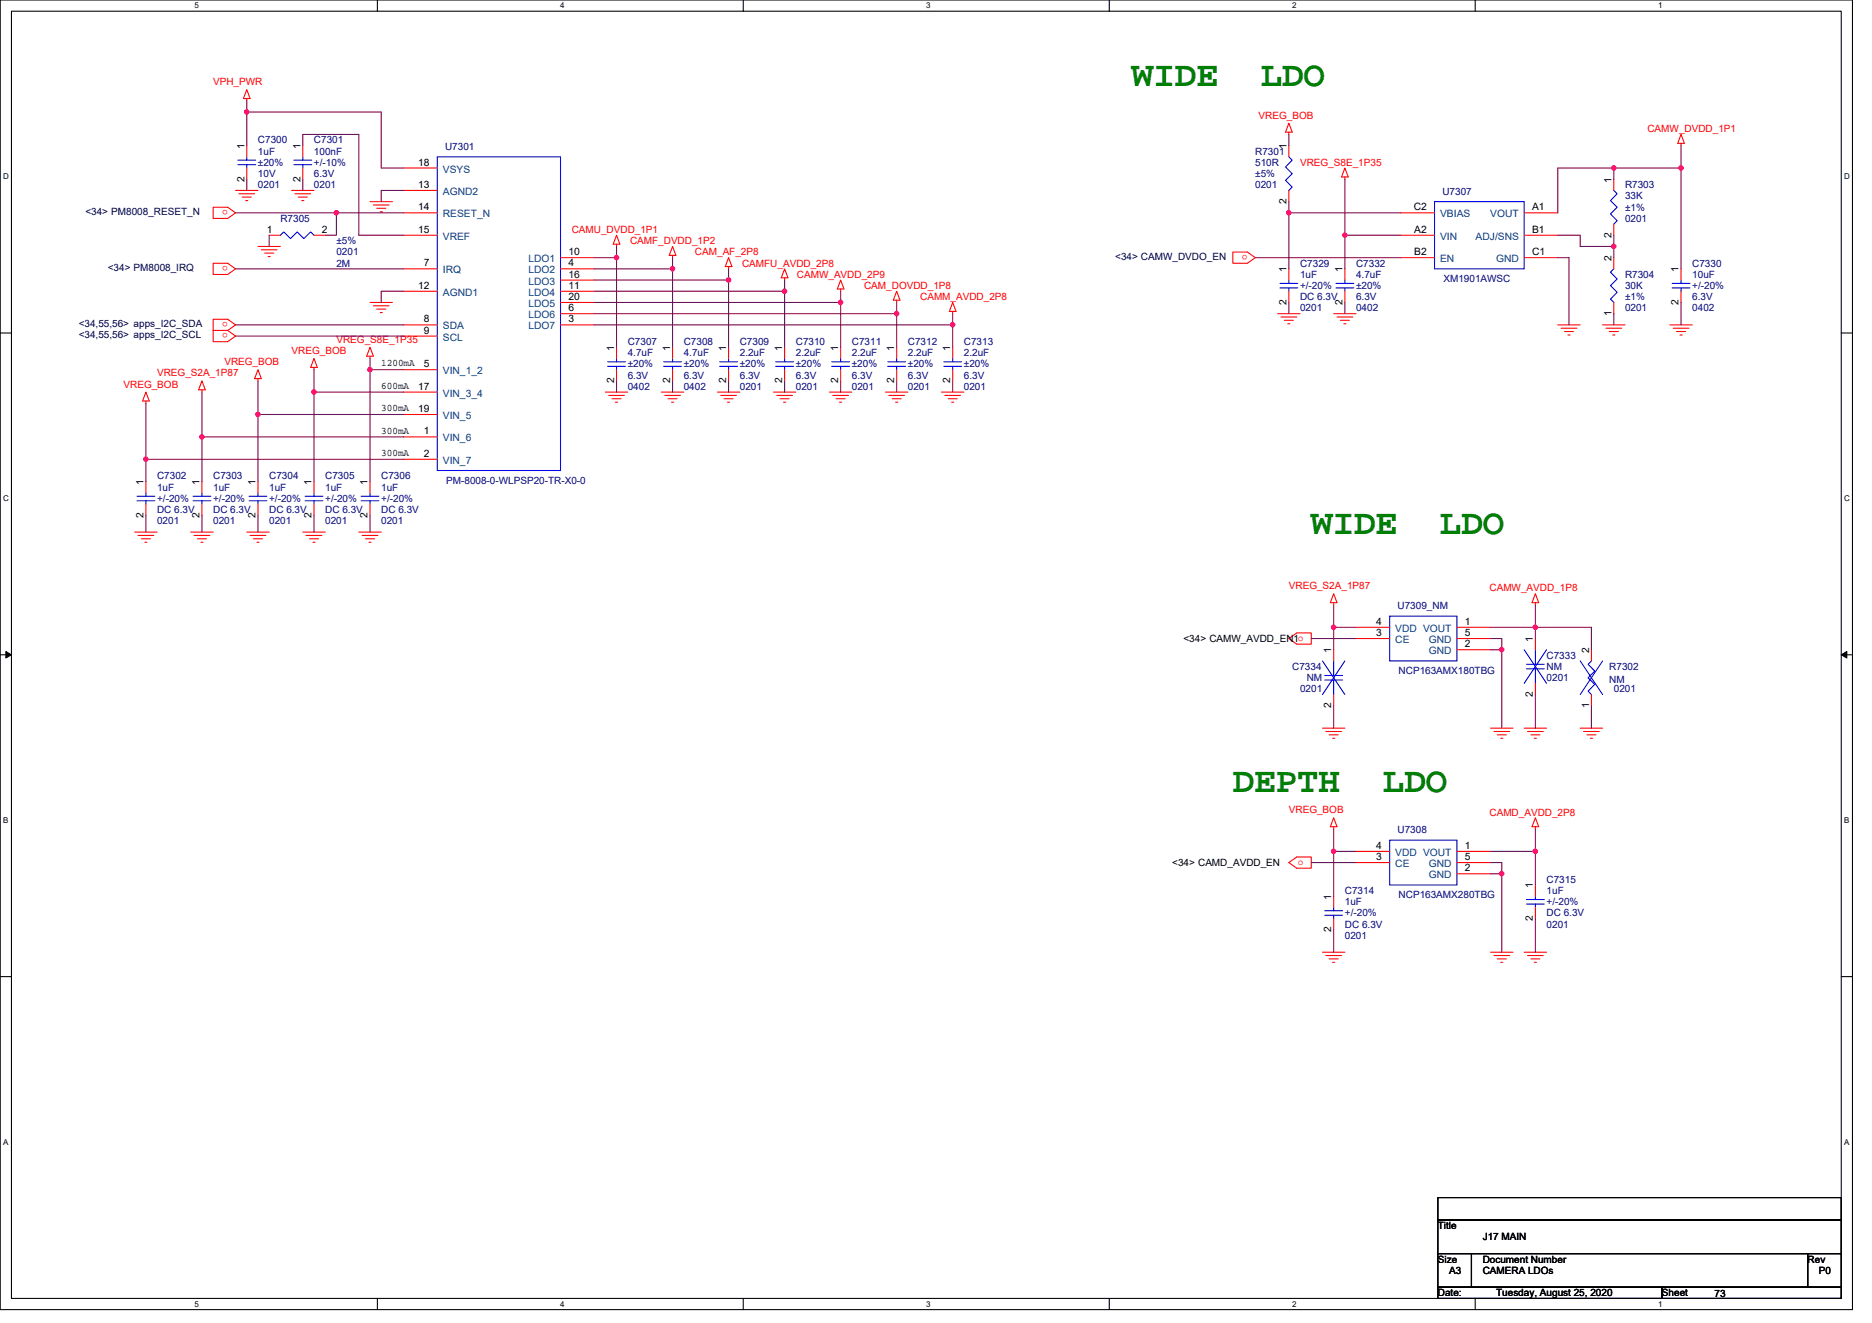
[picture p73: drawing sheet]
<svg xmlns="http://www.w3.org/2000/svg" width="297mm" height="210mm" viewBox="0 0 297 210" stroke-linecap="round" stroke-linejoin="round" font-family="sans-serif">
<defs><g id="words">
<g font-size="5.7" fill="#008000">
<text x="179.6" y="13.6">WIDE</text>
<text x="200" y="13.6">LDO</text>
<text x="208.1" y="84.7">WIDE</text>
<text x="228.5" y="84.7">LDO</text>
<text x="195.6" y="125.6">DEPTH</text>
<text x="219.4" y="125.6">LDO</text>
</g>
<g font-size="1.6" fill="#f00">
<text x="33.8" y="13.5">VPH_PWR</text>
<text x="199.7" y="18.8">VREG_BOB</text>
<text x="261.4" y="21">CAMW_DVDD_1P1</text>
<text x="206.3" y="26.3">VREG_S8E_1P35</text>
<text x="36.1" y="33.4" transform="rotate(180 36.1 33.4)">o</text>
<text x="90.7" y="37">CAMU_DVDD_1P1</text>
<text x="100" y="38.8">CAMF_DVDD_1P2</text>
<text x="110.3" y="40.5">CAM_AF_2P8</text>
<text x="197.9" y="40.5" transform="rotate(180 197.9 40.5)">o</text>
<text x="36.1" y="42.2" transform="rotate(180 36.1 42.2)">o</text>
<text x="117.7" y="42.3">CAMFU_AVDD_2P8</text>
<text x="126.4" y="44.1">CAMW_AVDD_2P9</text>
<text x="137.1" y="45.9">CAM_DOVDD_1P8</text>
<text x="146" y="47.6">CAMM_AVDD_2P8</text>
<text x="36.1" y="51.1" transform="rotate(180 36.1 51.1)">o</text>
<text x="36.1" y="52.9" transform="rotate(180 36.1 52.9)">o</text>
<text x="24.9" y="59.7">VREG_S2A_1P87</text>
<text x="35.6" y="58">VREG_BOB</text>
<text x="46.3" y="56.2">VREG_BOB</text>
<text x="53.4" y="54.4">VREG_S8E_1P35</text>
<text x="19.6" y="61.5">VREG_BOB</text>
<text x="204.5" y="93.5">VREG_S2A_1P87</text>
<text x="236.3" y="93.9">CAMW_AVDD_1P8</text>
<text x="204.5" y="129.1">VREG_BOB</text>
<text x="236.3" y="129.4">CAMD_AVDD_2P8</text>
<text x="205.9" y="137.3">o</text>
</g>
<g font-size="1.6">
<text x="38.8" y="23.6" transform="rotate(-90 38.8 23.6)">1</text>
<text x="47.7" y="23.6" transform="rotate(-90 47.7 23.6)">1</text>
<text x="204.1" y="23.6" transform="rotate(-90 204.1 23.6)">1</text>
<text x="38.8" y="28.8" transform="rotate(-90 38.8 28.8)">2</text>
<text x="47.7" y="28.8" transform="rotate(-90 47.7 28.8)">2</text>
<text x="66.4" y="26.3">18</text>
<text x="66.4" y="29.8">13</text>
<text x="255.7" y="29" transform="rotate(-90 255.7 29)">1</text>
<text x="66.4" y="33.4">14</text>
<text x="204.1" y="32.4" transform="rotate(-90 204.1 32.4)">2</text>
<text x="224.3" y="33.4">C2</text>
<text x="243.1" y="33.4">A1</text>
<text x="42.4" y="37">1</text>
<text x="51.1" y="37">2</text>
<text x="66.4" y="37">15</text>
<text x="90.2" y="40.5">10</text>
<text x="224.4" y="37">A2</text>
<text x="224.4" y="40.5">B2</text>
<text x="243.1" y="40.5">C1</text>
<text x="243.1" y="37">B1</text>
<text x="255.7" y="41.4" transform="rotate(-90 255.7 41.4)">2</text>
<text x="255.7" y="37.7" transform="rotate(-90 255.7 37.7)">2</text>
<text x="66.4" y="45.8">12</text>
<text x="67.2" y="42.3">7</text>
<text x="90.2" y="42.3">4</text>
<text x="90.2" y="44.1">16</text>
<text x="90.2" y="45.8">11</text>
<text x="90.2" y="47.6">20</text>
<text x="204.1" y="43.2" transform="rotate(-90 204.1 43.2)">1</text>
<text x="213" y="43.2" transform="rotate(-90 213 43.2)">1</text>
<text x="266.4" y="43.2" transform="rotate(-90 266.4 43.2)">1</text>
<text x="67.2" y="53">9</text>
<text x="67.2" y="51.2">8</text>
<text x="90.2" y="49.4">6</text>
<text x="90.2" y="51.2">3</text>
<text x="204.1" y="48.4" transform="rotate(-90 204.1 48.4)">2</text>
<text x="213" y="48.4" transform="rotate(-90 213 48.4)">2</text>
<text x="255.7" y="50.2" transform="rotate(-90 255.7 50.2)">1</text>
<text x="266.4" y="48.4" transform="rotate(-90 266.4 48.4)">2</text>
<text x="60.5" y="58.1">1200mA</text>
<text x="67.2" y="58.3">5</text>
<text x="97.4" y="55.6" transform="rotate(-90 97.4 55.6)">1</text>
<text x="106.3" y="55.6" transform="rotate(-90 106.3 55.6)">1</text>
<text x="115.2" y="55.6" transform="rotate(-90 115.2 55.6)">1</text>
<text x="124.1" y="55.6" transform="rotate(-90 124.1 55.6)">1</text>
<text x="133" y="55.6" transform="rotate(-90 133 55.6)">1</text>
<text x="141.9" y="55.6" transform="rotate(-90 141.9 55.6)">1</text>
<text x="150.8" y="55.6" transform="rotate(-90 150.8 55.6)">1</text>
<text x="60.5" y="65.3">300mA</text>
<text x="60.5" y="61.7">600mA</text>
<text x="66.4" y="61.8">17</text>
<text x="66.4" y="65.4">19</text>
<text x="97.4" y="60.8" transform="rotate(-90 97.4 60.8)">2</text>
<text x="106.3" y="60.8" transform="rotate(-90 106.3 60.8)">2</text>
<text x="115.2" y="60.8" transform="rotate(-90 115.2 60.8)">2</text>
<text x="124.1" y="60.8" transform="rotate(-90 124.1 60.8)">2</text>
<text x="133" y="60.8" transform="rotate(-90 133 60.8)">2</text>
<text x="141.9" y="60.8" transform="rotate(-90 141.9 60.8)">2</text>
<text x="150.8" y="60.8" transform="rotate(-90 150.8 60.8)">2</text>
<text x="60.5" y="68.8">300mA</text>
<text x="67.2" y="69">1</text>
<text x="22.8" y="77" transform="rotate(-90 22.8 77)">1</text>
<text x="31.7" y="77" transform="rotate(-90 31.7 77)">1</text>
<text x="40.6" y="77" transform="rotate(-90 40.6 77)">1</text>
<text x="49.4" y="77" transform="rotate(-90 49.4 77)">1</text>
<text x="58.3" y="77" transform="rotate(-90 58.3 77)">1</text>
<text x="60.5" y="72.4">300mA</text>
<text x="67.2" y="72.5">2</text>
<text x="22.8" y="82.2" transform="rotate(-90 22.8 82.2)">2</text>
<text x="31.7" y="82.2" transform="rotate(-90 31.7 82.2)">2</text>
<text x="40.6" y="82.2" transform="rotate(-90 40.6 82.2)">2</text>
<text x="49.4" y="82.2" transform="rotate(-90 49.4 82.2)">2</text>
<text x="58.3" y="82.2" transform="rotate(-90 58.3 82.2)">2</text>
<text x="187.8" y="101.9">&lt;34&gt; CAMW_AVDD_EN1o</text>
<text x="218.4" y="101">3</text>
<text x="218.4" y="99.2">4</text>
<text x="232.4" y="99.2">1</text>
<text x="232.4" y="101">5</text>
<text x="243.2" y="101.9" transform="rotate(-90 243.2 101.9)">1</text>
<text x="211.2" y="103.7" transform="rotate(-90 211.2 103.7)">1</text>
<text x="232.4" y="102.7">2</text>
<text x="252.1" y="103.7" transform="rotate(-90 252.1 103.7)">2</text>
<text x="211.2" y="112.4" transform="rotate(-90 211.2 112.4)">2</text>
<text x="243.2" y="110.6" transform="rotate(-90 243.2 110.6)">2</text>
<text x="252.1" y="112.4" transform="rotate(-90 252.1 112.4)">1</text>
<text x="186" y="137.4">&lt;34&gt; CAMD_AVDD_EN</text>
<text x="218.4" y="136.5">3</text>
<text x="218.4" y="134.7">4</text>
<text x="232.4" y="134.7">1</text>
<text x="232.4" y="136.5">5</text>
<text x="211.2" y="142.8" transform="rotate(-90 211.2 142.8)">1</text>
<text x="232.4" y="138.3">2</text>
<text x="243.2" y="141" transform="rotate(-90 243.2 141)">1</text>
<text x="211.2" y="148" transform="rotate(-90 211.2 148)">2</text>
<text x="243.2" y="146.2" transform="rotate(-90 243.2 146.2)">2</text>
<text x="228.2" y="195.1">Title</text>
<text x="235.3" y="196.8">J17 MAIN</text>
<text x="228.2" y="200.4">Size</text>
<text x="229.9" y="202.2">A3</text>
<text x="235.3" y="200.4">Document Number</text>
<text x="235.3" y="202.2">CAMERA LDOs</text>
<text x="286.8" y="200.4">Rev</text>
<text x="288.6" y="202.2">P0</text>
<text x="228.2" y="205.7">Date:</text>
<text x="237.4" y="205.7">Tuesday, August 25, 2020</text>
<text x="263.7" y="205.7">Sheet</text>
<text x="272.1" y="205.9">73</text>
</g>
<g font-size="1.6" fill="#000080">
<text x="40.9" y="22.8">C7300</text>
<text x="49.8" y="22.8">C7301</text>
<text x="70.6" y="23.8">U7301</text>
<text x="40.9" y="24.5">1uF</text>
<text x="40.9" y="29.9">0201</text>
<text x="40.9" y="28.1">10V</text>
<text x="40.9" y="26.3">±20%</text>
<text x="49.8" y="24.5">100nF</text>
<text x="49.8" y="29.9">0201</text>
<text x="49.8" y="28.1">6.3V</text>
<text x="49.8" y="26.3">+/-10%</text>
<text x="199.2" y="24.5">R7301</text>
<text x="199.2" y="26.3">510R</text>
<text x="199.2" y="28.1">±5%</text>
<text x="199.2" y="29.9">0201</text>
<text x="257.8" y="29.9">R7303</text>
<text x="44.5" y="35.2">R7305</text>
<text x="228.9" y="30.9">U7307</text>
<text x="257.8" y="31.6">33K</text>
<text x="257.8" y="33.4">±1%</text>
<text x="257.8" y="35.2">0201</text>
<text x="53.4" y="38.8">±5%</text>
<text x="53.4" y="40.5">0201</text>
<text x="53.4" y="42.3">2M</text>
<text x="206.3" y="42.3">C7329</text>
<text x="206.3" y="44.1">1uF</text>
<text x="206.3" y="47.6">DC 6.3V</text>
<text x="206.3" y="45.9">+/-20%</text>
<text x="215.2" y="42.3">C7332</text>
<text x="215.2" y="44.1">4.7uF</text>
<text x="215.2" y="47.6">6.3V</text>
<text x="215.2" y="45.9">±20%</text>
<text x="229" y="44.8">XM1901AWSC</text>
<text x="257.8" y="44.1">R7304</text>
<text x="257.8" y="45.9">30K</text>
<text x="257.8" y="47.6">±1%</text>
<text x="268.5" y="42.3">C7330</text>
<text x="268.5" y="44.1">10uF</text>
<text x="268.5" y="47.6">6.3V</text>
<text x="268.5" y="45.9">+/-20%</text>
<text x="206.3" y="49.4">0201</text>
<text x="215.2" y="49.4">0402</text>
<text x="257.8" y="49.4">0201</text>
<text x="268.5" y="49.4">0402</text>
<text x="99.6" y="54.8">C7307</text>
<text x="99.6" y="56.5">4.7uF</text>
<text x="99.6" y="58.3">±20%</text>
<text x="108.5" y="54.8">C7308</text>
<text x="108.5" y="56.5">4.7uF</text>
<text x="108.5" y="58.3">±20%</text>
<text x="117.4" y="54.8">C7309</text>
<text x="117.4" y="56.5">2.2uF</text>
<text x="117.4" y="58.3">±20%</text>
<text x="126.3" y="54.8">C7310</text>
<text x="126.3" y="56.5">2.2uF</text>
<text x="126.3" y="58.3">±20%</text>
<text x="135.2" y="54.8">C7311</text>
<text x="135.2" y="56.5">2.2uF</text>
<text x="135.2" y="58.3">±20%</text>
<text x="144.1" y="54.8">C7312</text>
<text x="144.1" y="56.5">2.2uF</text>
<text x="144.1" y="58.3">±20%</text>
<text x="152.9" y="54.8">C7313</text>
<text x="152.9" y="56.5">2.2uF</text>
<text x="152.9" y="58.3">±20%</text>
<text x="99.6" y="61.9">0402</text>
<text x="99.6" y="60.1">6.3V</text>
<text x="108.5" y="61.9">0402</text>
<text x="108.5" y="60.1">6.3V</text>
<text x="117.4" y="61.9">0201</text>
<text x="117.4" y="60.1">6.3V</text>
<text x="126.3" y="61.9">0201</text>
<text x="126.3" y="60.1">6.3V</text>
<text x="135.2" y="61.9">0201</text>
<text x="135.2" y="60.1">6.3V</text>
<text x="144.1" y="61.9">0201</text>
<text x="144.1" y="60.1">6.3V</text>
<text x="152.9" y="61.9">0201</text>
<text x="152.9" y="60.1">6.3V</text>
<text x="24.9" y="76.1">C7302</text>
<text x="24.9" y="77.9">1uF</text>
<text x="33.8" y="76.1">C7303</text>
<text x="33.8" y="77.9">1uF</text>
<text x="42.7" y="76.1">C7304</text>
<text x="42.7" y="77.9">1uF</text>
<text x="51.6" y="76.1">C7305</text>
<text x="51.6" y="77.9">1uF</text>
<text x="60.5" y="76.1">C7306</text>
<text x="60.5" y="77.9">1uF</text>
<text x="70.8" y="76.8">PM-8008-0-WLPSP20-TR-X0-0</text>
<text x="24.9" y="83.2">0201</text>
<text x="24.9" y="81.4">DC 6.3V</text>
<text x="24.9" y="79.7">+/-20%</text>
<text x="33.8" y="83.2">0201</text>
<text x="33.8" y="81.4">DC 6.3V</text>
<text x="33.8" y="79.7">+/-20%</text>
<text x="42.7" y="83.2">0201</text>
<text x="42.7" y="81.4">DC 6.3V</text>
<text x="42.7" y="79.7">+/-20%</text>
<text x="51.6" y="83.2">0201</text>
<text x="51.6" y="81.4">DC 6.3V</text>
<text x="51.6" y="79.7">+/-20%</text>
<text x="60.5" y="83.2">0201</text>
<text x="60.5" y="81.4">DC 6.3V</text>
<text x="60.5" y="79.7">+/-20%</text>
<text x="221.8" y="96.7">U7309_NM</text>
<text x="205" y="106.3">C7334</text>
<text x="221.9" y="107">NCP163AMX180TBG</text>
<text x="245.4" y="104.5">C7333</text>
<text x="245.4" y="106.3">NM</text>
<text x="255.4" y="106.3">R7302</text>
<text x="206.3" y="109.9">0201</text>
<text x="207.3" y="108.1">NM</text>
<text x="245.4" y="108.1">0201</text>
<text x="255.4" y="108.5">NM</text>
<text x="256.1" y="109.9">0201</text>
<text x="221.8" y="132.3">U7308</text>
<text x="213.4" y="141.9">C7314</text>
<text x="213.4" y="143.7">1uF</text>
<text x="221.9" y="142.6">NCP163AMX280TBG</text>
<text x="245.4" y="140.1">C7315</text>
<text x="245.4" y="141.9">1uF</text>
<text x="245.4" y="143.7">+/-20%</text>
<text x="213.4" y="149">0201</text>
<text x="213.4" y="147.2">DC 6.3V</text>
<text x="213.4" y="145.4">+/-20%</text>
<text x="245.4" y="147.2">0201</text>
<text x="245.4" y="145.4">DC 6.3V</text>
</g>
<g font-size="1.6" fill="#004080">
<text x="70.3" y="27.4">VSYS</text>
<text x="70.3" y="34.5">RESET_N</text>
<text x="70.3" y="30.9">AGND2</text>
<text x="228.5" y="34.5">VBIAS</text>
<text x="236.5" y="34.5">VOUT</text>
<text x="70.3" y="38.1">VREF</text>
<text x="83.9" y="41.6">LDO1</text>
<text x="228.5" y="38.1">VIN</text>
<text x="228.5" y="41.6">EN</text>
<text x="234.1" y="38.1">ADJ/SNS</text>
<text x="237.4" y="41.6">GND</text>
<text x="70.3" y="43.4">IRQ</text>
<text x="70.3" y="46.9">AGND1</text>
<text x="83.9" y="43.4">LDO2</text>
<text x="83.9" y="45.2">LDO3</text>
<text x="83.9" y="46.9">LDO4</text>
<text x="70.3" y="52.3">SDA</text>
<text x="83.9" y="48.7">LDO5</text>
<text x="83.9" y="50.5">LDO6</text>
<text x="83.9" y="52.3">LDO7</text>
<text x="70.3" y="59.4">VIN_1_2</text>
<text x="70.3" y="54.1">SCL</text>
<text x="70.3" y="62.9">VIN_3_4</text>
<text x="70.3" y="66.5">VIN_5</text>
<text x="70.3" y="70.1">VIN_6</text>
<text x="70.3" y="73.6">VIN_7</text>
<text x="221.4" y="100.3">VDD VOUT</text>
<text x="221.4" y="102.1">CE</text>
<text x="226.7" y="103.8">GND</text>
<text x="226.7" y="102.1">GND</text>
<text x="221.4" y="137.6">CE</text>
<text x="221.4" y="135.8">VDD VOUT</text>
<text x="226.7" y="137.6">GND</text>
<text x="226.7" y="139.4">GND</text>
</g>
<g font-size="1.6" fill="#000040">
<text x="13.5" y="34.1">&lt;34&gt; PM8008_RESET_N</text>
<text x="177" y="41.3">&lt;34&gt; CAMW_DVDO_EN</text>
<text x="17.1" y="43">&lt;34&gt; PM8008_IRQ</text>
<text x="12.5" y="51.9">&lt;34,55,56&gt; apps_I2C_SDA</text>
<text x="12.5" y="53.7">&lt;34,55,56&gt; apps_I2C_SCL</text>
</g>
<g font-size="1.3">
<text x="30.8" y="1.3">5</text>
<text x="88.9" y="1.3">4</text>
<text x="147" y="1.3">3</text>
<text x="205" y="1.3">2</text>
<text x="263.1" y="1.3">1</text>
<text x=".5" y="28.4">D</text>
<text x="292.6" y="28.4">D</text>
<text x=".5" y="79.5">C</text>
<text x="292.6" y="79.5">C</text>
<text x=".5" y="130.6">B</text>
<text x="292.6" y="130.6">B</text>
<text x=".5" y="181.7">A</text>
<text x="292.6" y="181.7">A</text>
<text x="30.8" y="207.4">5</text>
<text x="88.9" y="207.4">4</text>
<text x="147" y="207.4">3</text>
<text x="205" y="207.4">2</text>
<text x="263.1" y="207.4">1</text>
</g>
</g></defs>
<path d="M0 0h293.9v207.9h-293.9zM1.8 1.8h290.4v204.3h-290.4z" fill="none" stroke="#000" stroke-width=".17"/>
<g fill="#fff">
<path d="M30.8 .2h.7v1.4h-.7z"/>
<path d="M30.8 206.3h.7v1.4h-.7z"/>
</g>
<path d="M59.9 0v1.8M59.9 206.1v1.8" fill="none" stroke="#000" stroke-width=".17"/>
<g fill="#fff">
<path d="M88.9 .2h.7v1.4h-.7z"/>
<path d="M88.9 206.3h.7v1.4h-.7z"/>
</g>
<path d="M117.9 0v1.8M117.9 206.1v1.8" fill="none" stroke="#000" stroke-width=".17"/>
<g fill="#fff">
<path d="M147 .2h.7v1.4h-.7z"/>
<path d="M147 206.3h.7v1.4h-.7z"/>
</g>
<path d="M176 0v1.8M176 206.1v1.8" fill="none" stroke="#000" stroke-width=".17"/>
<g fill="#fff">
<path d="M205 .2h.7v1.4h-.7z"/>
<path d="M205 206.3h.7v1.4h-.7z"/>
</g>
<path d="M234.1 0v1.8M234.1 206.1v1.8" fill="none" stroke="#000" stroke-width=".17"/>
<g fill="#fff">
<path d="M263.1 .2h.7v1.4h-.7z"/>
<path d="M263.1 206.3h.7v1.4h-.7z"/>
<path d="M.5 27.3h.9v1.4h-.9z"/>
<path d="M292.6 27.3h.9v1.4h-.9z"/>
<path d="M.5 78.4h.9v1.4h-.9z"/>
<path d="M292.6 78.4h.9v1.4h-.9z"/>
</g>
<path d="M0 52.9h1.8M292.2 52.9h1.7" fill="none" stroke="#000" stroke-width=".17"/>
<g fill="#fff">
<path d="M.5 129.5h.8v1.4h-.8z"/>
<path d="M292.6 129.5h.9v1.4h-.9z"/>
</g>
<path d="M0 103.9h1.8M292.2 103.9h1.7" fill="none" stroke="#000" stroke-width=".17"/>
<path d="M.9 103.4l.9 .5-.9 .5zM292.2 103.9l.8-.5v1z" fill="#000" stroke="#000" stroke-width=".16"/>
<g fill="#fff">
<path d="M.5 180.5h.8v1.4h-.8z"/>
<path d="M292.6 180.5h.9v1.4h-.9z"/>
</g>
<path d="M0 155h1.8M292.2 155h1.7M228.2 190.1h64v3.5h-64zM228.2 193.6h64v5.4h-64zM228.2 199h5.3v5.3h-5.3zM233.5 199h53.3v5.3h-53.3zM286.8 199h5.4v5.3h-5.4zM228.2 204.3h35.5v1.8h-35.5zM263.7 204.3h28.5v1.8h-28.5z" fill="none" stroke="#000" stroke-width=".17"/>
<g fill="none" stroke="#f00" stroke-width=".17">
<path d="M39.2 14.2l.5 1.4h-1.1zM39.2 15.6v.4M204.5 19.6l.5 1.4h-1zM33.8 32.9h2.3l1.3 .9-1.3 .9h-2.3zM37.4 30.2h3.5M37.9 30.8h2.5M38.4 31.3h1.5M39 31.8h.3M39.2 23.1v1.8M39.2 26.7v1.7M40.9 39.1h3.6M41.5 39.6h2.5"/>
<path d="M42.7 37.3h1.8M46.3 30.2h3.5M46.8 30.8h2.5M47.3 31.3h1.5M47.9 31.8h.3M48 23.1v1.8M48 26.7v1.7M49.8 37.3h1.8M58.7 32h3.6M59.2 32.5h2.5M59.8 33.1h1.4M60.3 33.6h.4"/>
<path d="M64 37.3h5.4M64 33.8h5.4M64 26.7h5.4M64 30.2h5.4M97.8 37.3l.6 1.5h-1.1zM97.8 38.8v.3M106.7 39.1l.5 1.4h-1zM204.5 21v.3M204.5 23.1v1.8M204.5 30.2v1.8M213.4 26.7l.5 1.4h-1zM213.4 28.1v.3"/>
<path d="M222.3 37.3h5.3M222.3 33.8h5.3M241.8 33.8h5.4M241.8 37.3h5.4M256.1 28.4v1.8M256.1 35.6v1.7M266.7 21.3l.6 1.5h-1.1zM266.7 22.8v.3M33.8 41.8h2.3l1.3 .9-1.3 .9h-2.3zM33.8 50.7h2.3l1.3 .9-1.3 .9h-2.3zM33.8 52.5h2.3l1.3 .8-1.3 .9h-2.3zM40.9 58.7l.6 1.4h-1.1z"/>
<path d="M42 40.2h1.4M42.5 40.7h.4M49.8 56.9l.6 1.4h-1.1zM49.8 58.3v.4M58.7 48h3.6M58.7 55.1l.5 1.4h-1zM58.7 56.5v.4M59.2 48.5h2.5M59.8 49.1h1.4M60.3 49.6h.4M64 58.7h5.4M64 53.3h5.4"/>
<path d="M64 51.6h5.4M64 42.7h5.4M64 46.2h5.4M88.9 40.9h5.4M88.9 42.7h5.4M88.9 44.4h5.4M88.9 46.2h5.4M88.9 48h5.4M88.9 49.8h5.4M88.9 51.6h5.4M97.8 55.1v1.8M97.8 58.7v1.8"/>
<path d="M106.7 40.5v.4M106.7 55.1v1.8M106.7 58.7v1.8M115.6 40.9l.5 1.4h-1zM115.6 42.3v.4M115.6 55.1v1.8M115.6 58.7v1.8M124.5 42.7l.5 1.4h-1zM124.5 44.1v.4M124.5 55.1v1.8M124.5 58.7v1.8M133.4 44.5l.5 1.4h-1z"/>
<path d="M133.4 45.9v.3M133.4 55.1v1.8M133.4 58.7v1.8M142.3 46.2l.5 1.4h-1.1zM142.3 47.6v.4M142.3 55.1v1.8M142.3 58.7v1.8M151.2 48l.5 1.4h-1.1zM151.2 49.4v.4M151.2 55.1v1.8M151.2 58.7v1.8M195.6 40h2.3l1.3 .9-1.3 .9h-2.3z"/>
<path d="M202.7 49.8h3.6M203.3 50.3h2.5M203.8 50.8h1.4M204.3 51.4h.4M204.5 42.7v1.7M204.5 46.2v1.8M211.6 49.8h3.6M212.1 50.3h2.5M212.7 50.8h1.4M213.2 51.4h.4M213.4 42.7v1.7M213.4 46.2v1.8"/>
<path d="M222.3 40.9h5.3M241.8 40.9h5.4M247.2 51.6h3.5M247.7 52.1h2.5M248.2 52.6h1.5M248.8 53.2h.3M254.3 51.6h3.5M254.8 52.1h2.5M255.4 52.6h1.4M255.9 53.2h.3M256.1 48v1.8M256.1 40.9v1.8"/>
<path d="M265 51.6h3.5M265.5 52.1h2.5M266 52.6h1.5M266.6 53.2h.3M266.7 42.7v1.7M266.7 46.2v1.8M23.2 63.6v.4M23.2 76.5v1.7M23.2 62.2l.5 1.4h-1.1zM32 60.5l.6 1.4h-1.1zM32 61.9v.3M32 76.5v1.7"/>
<path d="M40.9 60.1v.4M40.9 76.5v1.7M49.8 76.5v1.7M58.7 76.5v1.7M64 62.2h5.4M64 65.8h5.4M64 69.3h5.4M64 72.9h5.4M96.1 62.2h3.5M96.6 62.8h2.5M97.1 63.3h1.4M97.7 63.8h.3"/>
<path d="M104.9 62.2h3.6M105.5 62.8h2.5M106 63.3h1.4M106.5 63.8h.4M113.8 62.2h3.6M114.4 62.8h2.5M114.9 63.3h1.4M115.4 63.8h.4M122.7 62.2h3.6M123.3 62.8h2.4M123.8 63.3h1.4M124.3 63.8h.4"/>
<path d="M131.6 62.2h3.6M132.1 62.8h2.5M132.7 63.3h1.4M133.2 63.8h.4M140.5 62.2h3.6M141 62.8h2.5M141.6 63.3h1.4M142.1 63.8h.3M149.4 62.2h3.5M149.9 62.8h2.5M150.4 63.3h1.5M151 63.8h.3"/>
<path d="M21.4 84.5h3.5M21.9 85h2.5M22.4 85.5h1.5M23 86.1h.3M23.2 80v1.8M30.3 84.5h3.5M30.8 85h2.5M31.3 85.5h1.5M31.9 86.1h.3M32 80v1.8M39.2 84.5h3.5M39.7 85h2.5"/>
<path d="M40.2 85.5h1.5M40.8 86.1h.3M40.9 80v1.8M48 84.5h3.6M48.6 85h2.5M49.1 85.5h1.4M49.7 86.1h.3M49.8 80v1.8M56.9 84.5h3.6M57.5 85h2.5M58 85.5h1.4M58.5 86.1h.4"/>
<path d="M58.7 80v1.8M211.6 94.2l.6 1.5h-1.1zM211.6 95.7v.3M215.2 99.6h5.3M231.2 99.6h5.3M243.6 94.2l.6 1.5h-1.1zM243.6 95.7v.3M204.5 101.3l1.3-.8h2.3v1.7h-2.3zM209.8 115.6h3.6M210.4 116.1h2.5M210.9 116.6h1.4M211.5 117.2h.3"/>
<path d="M211.6 103.1v1.8M211.6 110.2v1.8M215.2 101.3h5.3M231.2 103.1h5.3M231.2 101.3h5.3M236.5 115.6h3.6M237 116.1h2.5M237.6 116.6h1.4M238.1 117.2h.4M241.8 115.6h3.6M242.4 116.1h2.5M242.9 116.6h1.4"/>
<path d="M243.5 117.2h.3M243.6 101.3v1.8M243.6 108.5v1.7M250.7 115.6h3.6M251.3 116.1h2.5M251.8 116.6h1.4M252.3 117.2h.4M252.5 110.2v1.8M252.5 103.1v1.8M204.5 136.9l1.3-.9h2.3v1.8h-2.3zM211.6 129.8l.6 1.4h-1.1zM211.6 131.2v.4"/>
<path d="M215.2 136.9h5.3M215.2 135.1h5.3M231.2 135.1h5.3M231.2 138.7h5.3M231.2 136.9h5.3M243.6 129.8l.6 1.4h-1.1zM243.6 131.2v.4M209.8 151.1h3.6M210.4 151.7h2.5M210.9 152.2h1.4M211.5 152.7h.3M211.6 142.2v1.8"/>
<path d="M211.6 145.8v1.8M236.5 151.1h3.6M237 151.7h2.5M237.6 152.2h1.4M238.1 152.7h.4M241.8 151.1h3.6M242.4 151.7h2.5M242.9 152.2h1.4M243.5 152.7h.3M243.6 140.5v1.7M243.6 144v1.8"/>
</g>
<g fill="none" stroke="#00f" stroke-width=".17">
<path d="M37.7 25.4h2.9M37.7 26.1h2.9M39.2 24.9v.5M39.2 26.1v.6M44.5 37.3l.5-.5 1.1 1.1 1.1-1.1 1 1.1 1.1-1.1 .5 .5M46.6 25.4h2.9M46.6 26.1h2.9M48 24.9v.5M48 26.1v.6M69.4 24.9h19.5v49.8h-19.5zM204.5 24.9l.5 .5-1 1.1 1 1.1-1 1 1 1.1-.5 .5M227.6 32h14.2v10.7h-14.2z"/>
<path d="M256.1 30.2l.5 .6-1.1 1 1.1 1.1-1.1 1.1 1.1 1-.5 .6M96.4 57.4h2.8M96.4 58.1h2.8M97.8 56.9v.5M97.8 58.1v.6M105.3 57.4h2.8M105.3 58.1h2.8M106.7 56.9v.5M106.7 58.1v.6M114.2 57.4h2.8M114.2 58.1h2.8M115.6 56.9v.5"/>
<path d="M115.6 58.1v.6M123.1 57.4h2.8M123.1 58.1h2.8M124.5 56.9v.5M124.5 58.1v.6M132 57.4h2.8M132 58.1h2.8M133.4 56.9v.5M133.4 58.1v.6M140.9 57.4h2.8M140.9 58.1h2.8M142.3 56.9v.5"/>
<path d="M142.3 58.1v.6M149.8 57.4h2.8M149.8 58.1h2.8M151.2 56.9v.5M151.2 58.1v.6M203.1 45h2.8M203.1 45.7h2.8M204.5 44.4v.6M204.5 45.7v.5M212 45h2.8M212 45.7h2.8M213.4 44.4v.6"/>
<path d="M213.4 45.7v.5M256.1 42.7l-.6 .5 1.1 1.1-1.1 1 1.1 1.1-1.1 1.1 .6 .5M265.3 45h2.9M265.3 45.7h2.9M266.7 44.4v.6M266.7 45.7v.5M21.7 78.8h2.9M21.7 79.5h2.9M23.2 78.2v.6M23.2 79.5v.5M30.6 78.8h2.9M30.6 79.5h2.9"/>
<path d="M32 78.2v.6M32 79.5v.5M39.5 78.8h2.9M39.5 79.5h2.9M40.9 78.2v.6M40.9 79.5v.5M48.4 78.8h2.8M48.4 79.5h2.8M49.8 78.2v.6M49.8 79.5v.5M57.3 78.8h2.8M57.3 79.5h2.8"/>
<path d="M58.7 78.2v.6M58.7 79.5v.5M220.5 97.8h10.7v7.1h-10.7zM209.8 104.9l3.6 5.3M210.2 107.2h2.8M210.2 107.9h2.8M211.6 104.9v2.3M211.6 107.9v2.3M213.4 104.9l-3.6 5.3M241.8 103.1l3.6 5.4M242.2 105.4h2.8M242.2 106.2h2.8"/>
<path d="M243.6 103.1v2.3M243.6 106.2v2.3M245.4 103.1l-3.6 5.4M250.7 104.9l3.6 5.3M252.5 104.9l-.5 .5 1 1.1-1 1.1 1 1-1 1.1 .5 .5M254.3 104.9l-3.6 5.3M220.5 133.3h10.7v7.2h-10.7zM210.2 144.5h2.8M210.2 145.3h2.8M211.6 144v.5M211.6 145.3v.5M242.2 142.8h2.8"/>
<path d="M242.2 143.5h2.8M243.6 142.2v.6M243.6 143.5v.5"/>
</g>
<g fill="none" stroke="#800040" stroke-width=".17">
<path d="M39.2 17.8h21.3v8.9h3.5M39.2 16v1.8M39.2 17.8v5.3M37.4 33.8h16M39.2 28.4v1.8M42.7 37.3v1.8M48 23.1v-1.8h8.9v16h7.1M48 28.4v1.8M53.4 33.8v3.5h-1.8M53.4 33.8h10.6M64 30.2h-3.5v1.8M97.8 39.1v1.8"/>
<path d="M204.5 21.3v1.8M204.5 32v1.8M204.5 33.8v8.9M204.5 33.8h17.8M213.4 28.4v8.9M213.4 37.3v5.4M213.4 37.3h8.9M247.2 37.3h3.5v1.8h5.4M256.1 26.7h10.6M256.1 37.3v1.8M256.1 26.7h-8.9v7.1M256.1 26.7v1.7"/>
<path d="M256.1 39.1v1.8M266.7 26.7v16M266.7 23.1v3.6M37.4 42.7h26.6M37.4 51.6h26.6M37.4 53.3h26.6M49.8 58.7v3.5M58.7 58.7h5.3M58.7 56.9v1.8M58.7 58.7v17.8M64 46.2h-3.5v1.8M94.3 42.7h12.4"/>
<path d="M94.3 51.6h56.9M94.3 44.4h21.3M94.3 46.2h30.2M94.3 48h39.1M94.3 49.8h48M94.3 40.9h3.5M97.8 40.9v14.2M106.7 42.7v12.4M106.7 40.9v1.8M115.6 44.5v10.6M115.6 42.7v1.7M124.5 46.2v8.9"/>
<path d="M124.5 44.4v1.8M133.4 48v7.1M133.4 46.2v1.8M142.3 49.8v5.3M142.3 48v1.8M151.2 51.6v3.5M151.2 49.8v1.8M199.2 40.9h23.1M204.5 48v1.8M213.4 48v1.8M247.2 40.9h1.8v10.7M256.1 49.8v1.8"/>
<path d="M266.7 48v3.6M23.2 72.9h40.8M23.2 64v8.9M23.2 72.9v3.6M32 69.3h32M32 69.3v7.2M32 62.2v7.1M40.9 65.8h23.1M40.9 60.5v5.3M40.9 65.8v10.7M49.8 62.2h14.2M49.8 62.2v14.3"/>
<path d="M97.8 60.5v1.7M106.7 60.5v1.7M115.6 60.5v1.7M124.5 60.5v1.7M133.4 60.5v1.7M142.3 60.5v1.7M151.2 60.5v1.7M23.2 81.8v2.7M32 81.8v2.7M40.9 81.8v2.7M49.8 81.8v2.7M58.7 81.8v2.7"/>
<path d="M211.6 96v3.6M211.6 99.6v3.5M211.6 99.6h3.6M236.5 99.6h7.1M243.6 96v3.6M243.6 99.6v1.7M243.6 99.6h8.9v3.5M208.1 101.3h7.1M211.6 112v3.6M236.5 101.3h1.8v1.8M236.5 103.1h1.8M238.3 103.1v12.5"/>
<path d="M243.6 110.2v5.4M252.5 112v3.6M208.1 136.9h7.1M211.6 131.6v3.5M211.6 135.1v7.1M211.6 135.1h3.6M236.5 135.1h7.1v5.4M236.5 136.9h1.8v1.8M236.5 138.7h1.8M238.3 138.7v12.4M243.6 131.6v3.5M211.6 147.6v3.5"/>
<path d="M243.6 145.8v5.3"/>
</g>
<g fill="#f0f" stroke="#f0f" stroke-width=".17">
<circle cx="39.1" cy="17.8" r=".35"/>
<circle cx="53.4" cy="33.8" r=".35"/>
<circle cx="97.8" cy="40.9" r=".35"/>
<circle cx="106.7" cy="42.7" r=".35"/>
<circle cx="133.4" cy="48" r=".35"/>
<circle cx="142.3" cy="49.8" r=".35"/>
<circle cx="151.2" cy="51.5" r=".35"/>
<circle cx="58.7" cy="58.7" r=".35"/>
<circle cx="49.8" cy="62.2" r=".35"/>
<circle cx="40.9" cy="65.8" r=".35"/>
<circle cx="32" cy="69.3" r=".35"/>
<circle cx="23.1" cy="72.9" r=".35"/>
<circle cx="115.6" cy="44.4" r=".35"/>
<circle cx="124.5" cy="46.2" r=".35"/>
<circle cx="256.1" cy="26.7" r=".35"/>
<circle cx="266.7" cy="26.7" r=".35"/>
<circle cx="204.5" cy="33.8" r=".35"/>
<circle cx="213.4" cy="37.3" r=".35"/>
<circle cx="256.1" cy="39.1" r=".35"/>
<circle cx="211.6" cy="135.1" r=".35"/>
<circle cx="243.6" cy="135.1" r=".35"/>
<circle cx="238.3" cy="138.7" r=".35"/>
<circle cx="211.6" cy="99.6" r=".35"/>
<circle cx="243.6" cy="99.6" r=".35"/>
<circle cx="238.3" cy="103.1" r=".35"/>
</g>
<use href="#words"/>
</svg>
